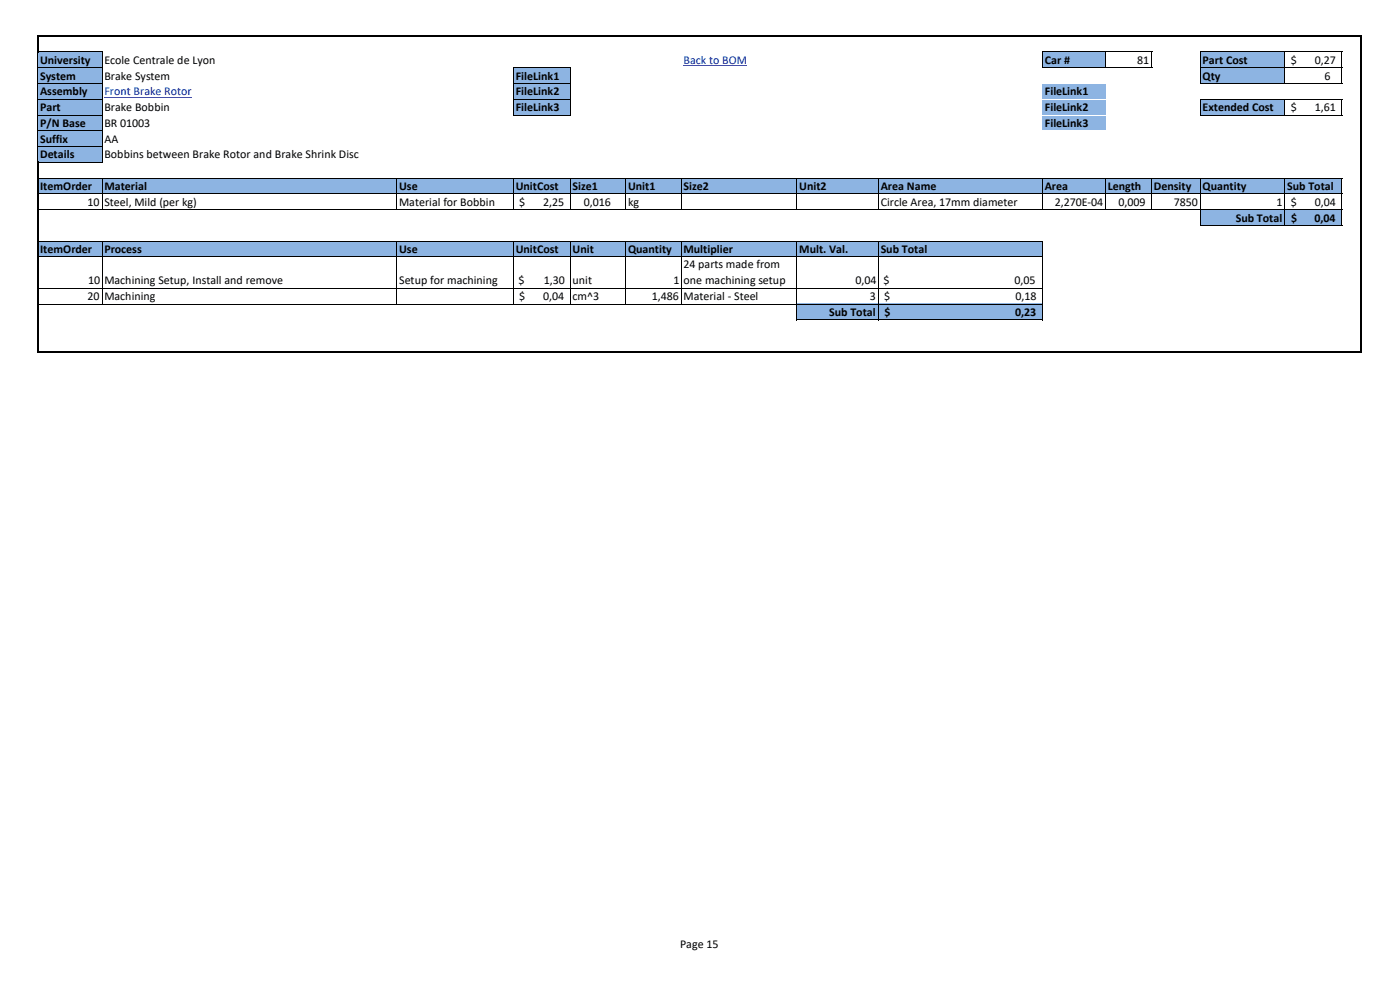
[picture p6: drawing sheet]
<svg xmlns="http://www.w3.org/2000/svg" width="297mm" height="210mm" viewBox="0 0 297 210" stroke-linecap="round" stroke-linejoin="round" font-family="sans-serif">
<defs><g id="words">
<g font-size="2.5">
<text x="8.5" y="13.5">University</text>
<text x="8.5" y="16.9">System</text>
<text x="22.1" y="13.5">Ecole Centrale de Lyon</text>
<text x="22.1" y="16.9">Brake System</text>
<text x="109.4" y="16.9">FileLink1</text>
<text x="221.7" y="13.5">Car #</text>
<text x="241.3" y="13.5">81</text>
<text x="255.1" y="13.5">Part Cost</text>
<text x="255.1" y="16.9">Qty</text>
<text x="273.8" y="13.5">$</text>
<text x="278.9" y="13.5">0,27</text>
<text x="281" y="16.9">6</text>
<text x="8.5" y="20.2">Assembly</text>
<text x="8.5" y="23.6">Part</text>
<text x="22.1" y="23.6">Brake Bobbin</text>
<text x="109.4" y="20.2">FileLink2</text>
<text x="109.4" y="23.6">FileLink3</text>
<text x="221.7" y="20.2">FileLink1</text>
<text x="221.7" y="23.6">FileLink2</text>
<text x="255.1" y="23.6">Extended Cost</text>
<text x="273.8" y="23.6">$</text>
<text x="278.9" y="23.6">1,61</text>
<text x="8.5" y="26.9">P/N Base</text>
<text x="22.1" y="26.9">BR 01003</text>
<text x="221.7" y="26.9">FileLink3</text>
<text x="8.5" y="30.3">Suffix</text>
<text x="8.5" y="33.6">Details</text>
<text x="22.1" y="30.3">AA</text>
<text x="22.1" y="33.6">Bobbins between Brake Rotor and Brake Shrink Disc</text>
<text x="8.5" y="40.3">ItemOrder</text>
<text x="22.1" y="40.3">Material</text>
<text x="84.7" y="40.3">Use</text>
<text x="109.4" y="40.3">UnitCost</text>
<text x="121.5" y="40.3">Size1</text>
<text x="133.2" y="40.3">Unit1</text>
<text x="145" y="40.3">Size2</text>
<text x="169.6" y="40.3">Unit2</text>
<text x="186.8" y="40.3">Area Name</text>
<text x="221.7" y="40.3">Area</text>
<text x="235" y="40.3">Length</text>
<text x="244.8" y="40.3">Density</text>
<text x="255.1" y="40.3">Quantity</text>
<text x="273.1" y="40.3">Sub Total</text>
<text x="18.6" y="43.7">10</text>
<text x="22.1" y="43.7">Steel, Mild (per kg)</text>
<text x="84.7" y="43.7">Material for Bobbin</text>
<text x="110.2" y="43.7">$</text>
<text x="115.2" y="43.7">2,25</text>
<text x="123.9" y="43.7">0,016</text>
<text x="133.2" y="43.7">kg</text>
<text x="186.8" y="43.7">Circle Area, 17mm diameter</text>
<text x="223.8" y="43.7">2,270E-04</text>
<text x="237.3" y="43.7">0,009</text>
<text x="249" y="43.7">7850</text>
<text x="262.2" y="47">Sub Total</text>
<text x="270.8" y="43.7">1</text>
<text x="273.8" y="43.7">$</text>
<text x="273.9" y="47">$</text>
<text x="278.9" y="47">0,04</text>
<text x="278.9" y="43.7">0,04</text>
<text x="8.5" y="53.7">ItemOrder</text>
<text x="22.1" y="53.7">Process</text>
<text x="84.7" y="53.7">Use</text>
<text x="109.4" y="53.7">UnitCost</text>
<text x="121.5" y="53.7">Unit</text>
<text x="133.2" y="53.7">Quantity</text>
<text x="145" y="53.7">Multiplier</text>
<text x="169.6" y="53.7">Mult. Val.</text>
<text x="186.8" y="53.7">Sub Total</text>
<text x="145" y="56.9">24 parts made from</text>
<text x="18.6" y="63.7">20</text>
<text x="18.7" y="60.2">10</text>
<text x="22.1" y="60.2">Machining Setup, Install and remove</text>
<text x="22.1" y="63.6">Machining</text>
<text x="84.7" y="60.2">Setup for machining</text>
<text x="110" y="60.2">$</text>
<text x="110.2" y="63.7">$</text>
<text x="115.2" y="63.7">0,04</text>
<text x="115.4" y="60.2">1,30</text>
<text x="121.5" y="60.2">unit</text>
<text x="121.5" y="63.7">cm^3</text>
<text x="138.3" y="63.7">1,486</text>
<text x="142.9" y="60.2">1</text>
<text x="145" y="60.2">one machining setup</text>
<text x="145" y="63.6">Material - Steel</text>
<text x="181.5" y="60.2">0,04</text>
<text x="184.6" y="63.7">3</text>
<text x="187.4" y="60.2">$</text>
<text x="187.6" y="63.7">$</text>
<text x="215.2" y="60.2">0,05</text>
<text x="215.4" y="63.7">0,18</text>
<text x="175.9" y="67">Sub Total</text>
<text x="187.6" y="67">$</text>
<text x="215.4" y="67">0,23</text>
<text x="144.3" y="201.2">Page 15</text>
</g>
<g font-size="2.5" fill="#00f">
<text x="145" y="13.5">Back to BOM</text>
<text x="22.1" y="20.2">Front Brake Rotor</text>
</g>
</g></defs>
<g fill="#8db4e2">
<path d="M8.1 11h13.6v3.4h-13.6z" fill-rule="evenodd"/>
<path d="M221.1 11h13.5v3.4h-13.5z" fill-rule="evenodd"/>
<path d="M254.6 11h18v3.4h-18z" fill-rule="evenodd"/>
<path d="M8.1 14.4h13.6v3.3h-13.6z" fill-rule="evenodd"/>
<path d="M108.9 14.4h12.1v3.3h-12.1z" fill-rule="evenodd"/>
<path d="M254.6 14.4h18v3.3h-18z" fill-rule="evenodd"/>
<path d="M8.1 17.7h13.6v6.7h-13.6z" fill-rule="evenodd"/>
<path d="M108.9 17.7h12.1v6.7h-12.1z" fill-rule="evenodd"/>
<path d="M221.1 17.7h13.5v6.7h-13.5z" fill-rule="evenodd"/>
<path d="M254.6 21h18v3.4h-18z" fill-rule="evenodd"/>
<path d="M8.1 24.4h13.6v3.4h-13.6z" fill-rule="evenodd"/>
<path d="M221.1 24.4h13.5v3.4h-13.5z" fill-rule="evenodd"/>
<path d="M8.1 27.7h13.6v6.8h-13.6z" fill-rule="evenodd"/>
<path d="M8.1 37.8h276.6v3.4h-276.6z" fill-rule="evenodd"/>
<path d="M254.6 44.5h30.1v3.3h-30.1z" fill-rule="evenodd"/>
<path d="M8.1 51.1h213.1v3.4h-213.1z" fill-rule="evenodd"/>
<path d="M169.1 64.5h52.1v3.4h-52.1z" fill-rule="evenodd"/>
</g>
<path d="M145 13.9h13.5M22.1 20.6h18.6" fill="none" stroke="#00f" stroke-width=".21"/>
<path d="M8 7.5v3.6" fill="none" stroke="#000" stroke-width=".42"/>
<path d="M8.1 14.4h13.7M8.1 17.7h13.7M8.2 11h13.6M109 14.4h12.1M109 17.7h12.1M221.3 11h23.1M221.3 14.4h23.1" fill="none" stroke="#000" stroke-width=".21"/>
<path d="M221.1 17.6h13.5v.2h-13.5z" fill-rule="evenodd" fill="#fff"/>
<path d="M8.1 21.1h13.7M109 21.1h12.1" fill="none" stroke="#000" stroke-width=".21"/>
<path d="M221.1 21h13.5v.2h-13.5z" fill-rule="evenodd" fill="#fff"/>
<path d="M254.6 10.9v6.9M272.6 11.1v6.7M284.7 11.1v6.7M8.1 24.4h13.7M109 24.4h12.1" fill="none" stroke="#000" stroke-width=".21"/>
<path d="M221.1 24.3h13.5v.2h-13.5z" fill-rule="evenodd" fill="#fff"/>
<g fill="none" stroke="#000" stroke-width=".21">
<path d="M8 11.1v23.2M21.7 11.1v23.5M108.9 14.3v10.2M121 14.5v10M221.2 10.9v3.6M234.5 11.1v3.4M244.3 11.1v3.4M254.8 11h30M254.8 14.4h30M254.8 17.7h30M8.1 27.8h13.7M21.7 37.9v6.7"/>
<path d="M84.2 37.9v6.7M108.9 37.9v6.7M121 37.9v6.7M132.8 37.9v6.7M144.5 37.9v6.7M169.1 37.9v6.7M186.4 37.9v6.7M221.2 37.9v6.7M234.5 37.9v6.7M244.3 37.9v6.7M254.6 21v3.5M254.6 37.9v10"/>
<path d="M254.8 21.1h30M254.8 24.4h30M272.6 21.2v3.3M272.6 37.9v10M284.7 21.2v3.3M284.7 37.9v10M21.7 51.3v13.3M84.2 51.3v13.3M108.9 51.3v13.3M121 51.3v13.3M132.8 51.3v13.3M144.5 51.3v13.3"/>
<path d="M169.1 51.3v16.7M186.4 51.3v16.7M221.2 51.3v16.7"/>
</g>
<path d="M8.2 7.7h280.7M288.7 7.9v67M8 34.3v40.6" fill="none" stroke="#000" stroke-width=".42"/>
<path d="M221.1 27.7h13.5v.2h-13.5z" fill-rule="evenodd" fill="#fff"/>
<path d="M8.1 31.1h13.7M8.2 34.4h13.6M8.2 37.8h276.6M8.2 41.1h276.6M8.2 44.5h276.6M8.2 51.2h213.1M8.2 54.5h213.1M254.8 47.8h30M8.2 61.2h213.1M8.2 64.5h213.1M169.2 67.9h52.1" fill="none" stroke="#000" stroke-width=".21"/>
<path d="M8.2 74.7h280.7" fill="none" stroke="#000" stroke-width=".42"/>
<use href="#words"/>
</svg>
